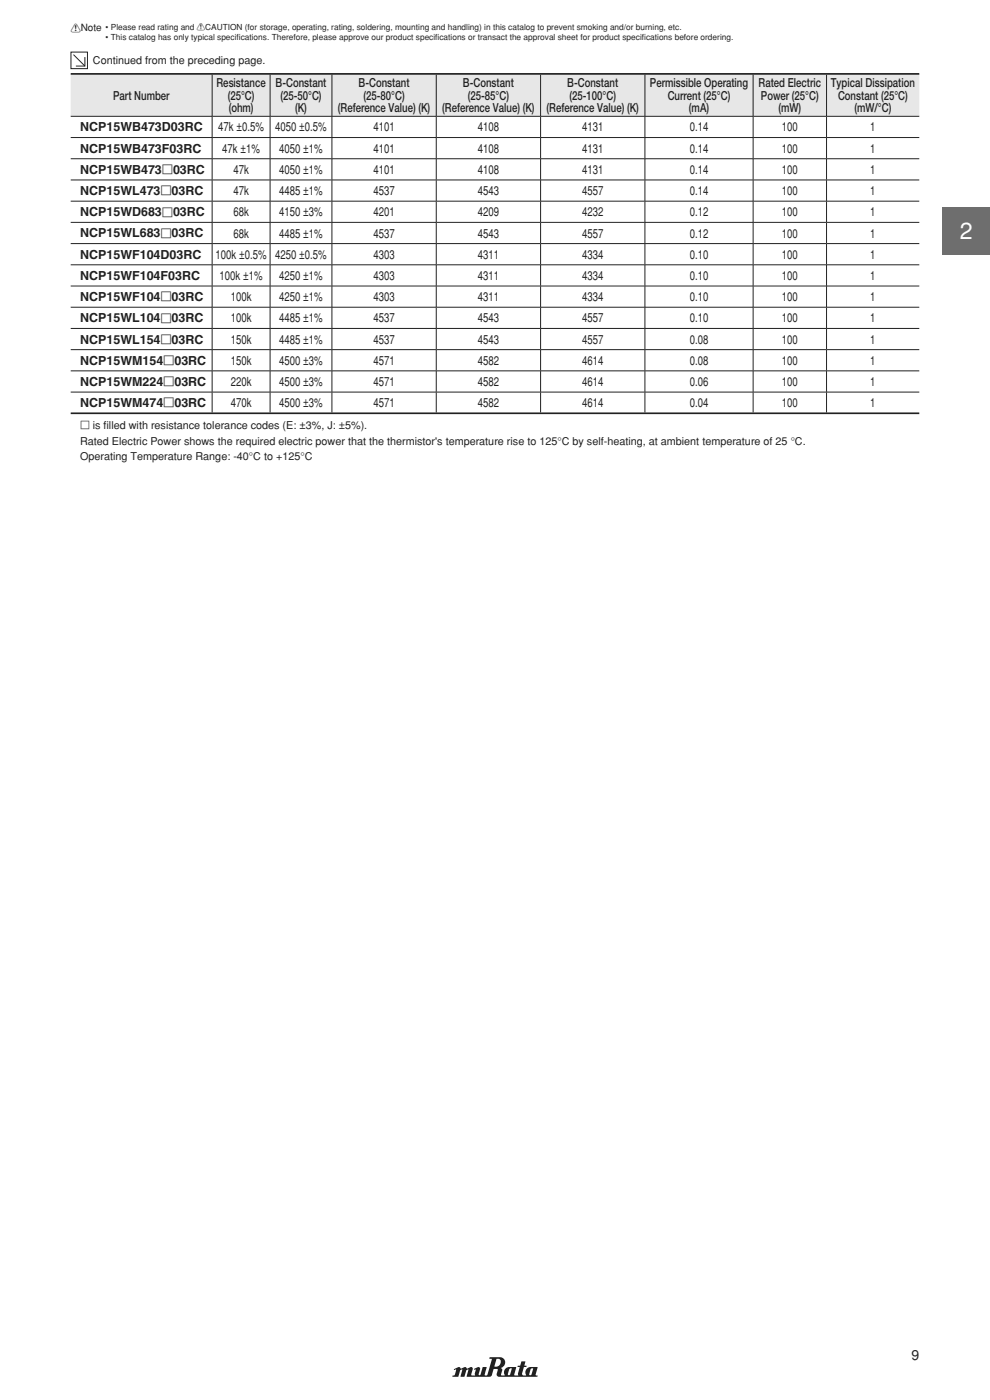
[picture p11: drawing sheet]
<svg xmlns="http://www.w3.org/2000/svg" width="210mm" height="297mm" viewBox="0 0 210 297" stroke-linecap="round" stroke-linejoin="round" font-family="sans-serif">
<defs><g id="words">
<text font-size="4.9" fill="#fff" x="203.6" y="50.7">2</text>
<text font-size="3" fill="#231f20" x="193.3" y="288.6">9</text>
<g font-size="2.6" fill="#231f20">
<text x="24" y="21.1">Part Number</text>
<text x="45.9" y="18.5">Resistance</text>
<text x="48.3" y="21.1">(25°C)</text>
<text x="48.5" y="23.8">(ohm)</text>
<text x="58.5" y="18.5">B-Constant</text>
<text x="59.5" y="21.1">(25-50°C)</text>
<text x="62.6" y="23.8">(K)</text>
<text x="71.7" y="23.8">(Reference Value) (K)</text>
<text x="76.1" y="18.5">B-Constant</text>
<text x="77.1" y="21.1">(25-80°C)</text>
<text x="93.8" y="23.8">(Reference Value) (K)</text>
<text x="98.2" y="18.5">B-Constant</text>
<text x="99.2" y="21.1">(25-85°C)</text>
<text x="115.9" y="23.8">(Reference Value) (K)</text>
<text x="120.3" y="18.5">B-Constant</text>
<text x="120.8" y="21.1">(25-100°C)</text>
<text x="137.9" y="18.5">Permissible Operating</text>
<text x="141.6" y="21.1">Current (25°C)</text>
<text x="146.1" y="23.8">(mA)</text>
<text x="160.9" y="18.5">Rated Electric</text>
<text x="161.4" y="21.1">Power (25°C)</text>
<text x="165.1" y="23.8">(mW)</text>
<text x="176.3" y="18.5">Typical Dissipation</text>
<text x="177.8" y="21.1">Constant (25°C)</text>
<text x="181.3" y="23.8">(mW/°C)</text>
<text x="17" y="27.9">NCP15WB473D03RC</text>
<text x="46.3" y="27.9">47k ±0.5%</text>
<text x="58.4" y="27.9">4050 ±0.5%</text>
<text x="79.2" y="27.9">4101</text>
<text x="101.3" y="27.9">4108</text>
<text x="123.5" y="27.9">4131</text>
<text x="146.3" y="27.9">0.14</text>
<text x="165.8" y="27.9">100</text>
<text x="184.6" y="27.9">1</text>
<text x="17" y="32.4">NCP15WB473F03RC</text>
<text x="47.2" y="32.4">47k ±1%</text>
<text x="59.2" y="32.4">4050 ±1%</text>
<text x="79.2" y="32.4">4101</text>
<text x="101.3" y="32.4">4108</text>
<text x="123.5" y="32.4">4131</text>
<text x="146.3" y="32.4">0.14</text>
<text x="165.8" y="32.4">100</text>
<text x="184.6" y="32.4">1</text>
<text x="17" y="36.9">NCP15WB473p03RC</text>
<text x="17" y="41.4">NCP15WL473p03RC</text>
<text x="49.5" y="36.9">47k</text>
<text x="49.5" y="41.4">47k</text>
<text x="59.2" y="36.9">4050 ±1%</text>
<text x="59.2" y="41.4">4485 ±1%</text>
<text x="79.2" y="36.9">4101</text>
<text x="79.2" y="41.4">4537</text>
<text x="101.3" y="36.9">4108</text>
<text x="101.3" y="41.4">4543</text>
<text x="123.5" y="36.9">4131</text>
<text x="123.5" y="41.4">4557</text>
<text x="146.3" y="36.9">0.14</text>
<text x="146.3" y="41.4">0.14</text>
<text x="165.8" y="36.9">100</text>
<text x="165.8" y="41.4">100</text>
<text x="184.6" y="36.9">1</text>
<text x="184.6" y="41.4">1</text>
<text x="17" y="45.9">NCP15WD683p03RC</text>
<text x="49.5" y="45.9">68k</text>
<text x="59.2" y="45.9">4150 ±3%</text>
<text x="79.2" y="45.9">4201</text>
<text x="101.3" y="45.9">4209</text>
<text x="123.5" y="45.9">4232</text>
<text x="146.3" y="45.9">0.12</text>
<text x="165.8" y="45.9">100</text>
<text x="184.6" y="45.9">1</text>
<text x="17" y="50.4">NCP15WL683p03RC</text>
<text x="49.5" y="50.4">68k</text>
<text x="59.2" y="50.4">4485 ±1%</text>
<text x="79.2" y="50.4">4537</text>
<text x="101.3" y="50.4">4543</text>
<text x="123.5" y="50.4">4557</text>
<text x="146.3" y="50.4">0.12</text>
<text x="165.8" y="50.4">100</text>
<text x="184.6" y="50.4">1</text>
<text x="17" y="54.9">NCP15WF104D03RC</text>
<text x="17" y="59.4">NCP15WF104F03RC</text>
<text x="45.7" y="54.9">100k ±0.5% 4250 ±0.5%</text>
<text x="46.6" y="59.4">100k ±1%</text>
<text x="59.2" y="59.4">4250 ±1%</text>
<text x="79.2" y="54.9">4303</text>
<text x="79.2" y="59.4">4303</text>
<text x="101.3" y="54.9">4311</text>
<text x="101.3" y="59.4">4311</text>
<text x="123.5" y="54.9">4334</text>
<text x="123.5" y="59.4">4334</text>
<text x="146.3" y="54.9">0.10</text>
<text x="146.3" y="59.4">0.10</text>
<text x="165.8" y="54.9">100</text>
<text x="165.8" y="59.4">100</text>
<text x="184.6" y="54.9">1</text>
<text x="184.6" y="59.4">1</text>
<text x="17" y="63.9">NCP15WF104p03RC</text>
<text x="48.9" y="63.9">100k</text>
<text x="59.2" y="63.9">4250 ±1%</text>
<text x="79.2" y="63.9">4303</text>
<text x="101.3" y="63.9">4311</text>
<text x="123.5" y="63.9">4334</text>
<text x="146.3" y="63.9">0.10</text>
<text x="165.8" y="63.9">100</text>
<text x="184.6" y="63.9">1</text>
<text x="17" y="68.4">NCP15WL104p03RC</text>
<text x="48.9" y="68.4">100k</text>
<text x="59.2" y="68.4">4485 ±1%</text>
<text x="79.2" y="68.4">4537</text>
<text x="101.3" y="68.4">4543</text>
<text x="123.5" y="68.4">4557</text>
<text x="146.3" y="68.4">0.10</text>
<text x="165.8" y="68.4">100</text>
<text x="184.6" y="68.4">1</text>
<text x="17" y="72.9">NCP15WL154p03RC</text>
<text x="17" y="77.4">NCP15WM154p03RC</text>
<text x="48.9" y="72.9">150k</text>
<text x="48.9" y="77.4">150k</text>
<text x="59.2" y="72.9">4485 ±1%</text>
<text x="59.2" y="77.4">4500 ±3%</text>
<text x="79.2" y="72.9">4537</text>
<text x="79.2" y="77.4">4571</text>
<text x="101.3" y="72.9">4543</text>
<text x="101.3" y="77.4">4582</text>
<text x="123.5" y="72.9">4557</text>
<text x="123.5" y="77.4">4614</text>
<text x="146.3" y="72.9">0.08</text>
<text x="146.3" y="77.4">0.08</text>
<text x="165.8" y="72.9">100</text>
<text x="165.8" y="77.4">100</text>
<text x="184.6" y="72.9">1</text>
<text x="184.6" y="77.4">1</text>
<text x="17" y="81.9">NCP15WM224p03RC</text>
<text x="48.9" y="81.9">220k</text>
<text x="59.2" y="81.9">4500 ±3%</text>
<text x="79.2" y="81.9">4571</text>
<text x="101.3" y="81.9">4582</text>
<text x="123.5" y="81.9">4614</text>
<text x="146.3" y="81.9">0.06</text>
<text x="165.8" y="81.9">100</text>
<text x="184.6" y="81.9">1</text>
<text x="17" y="86.4">NCP15WM474p03RC</text>
<text x="48.9" y="86.4">470k</text>
<text x="59.2" y="86.4">4500 ±3%</text>
<text x="79.2" y="86.4">4571</text>
<text x="101.3" y="86.4">4582</text>
<text x="123.5" y="86.4">4614</text>
<text x="146.3" y="86.4">0.04</text>
<text x="165.8" y="86.4">100</text>
<text x="184.6" y="86.4">1</text>
</g>
<g font-size="2.3" fill="#231f20">
<text x="19.7" y="13.6">Continued from the preceding page.</text>
<text x="17" y="91">p is f</text>
<text x="17" y="94.3">Rated Electric Power shows the required electric power that the thermistor's temperature rise to 125°C by self-heating, at ambient temperature of 25 °C.</text>
<text x="22" y="91">i lled with resistance tolerance codes (E: ±3%, J: ±5%).</text>
<text x="17" y="97.7">Operating Temperature Range: -40°C to +125°C</text>
</g>
<text font-size="2.1" fill="#231f20" x="15" y="6.7">!Note</text>
<g font-size="1.8" fill="#231f20">
<text x="22.4" y="6.4">• Please read rating and !CAUTION (for storage, operating, rating, soldering, mounting and handling) in this catalog to prevent smoking and/or burning, etc.</text>
<text x="22.4" y="8.5">• This catalog has only typical specifcations. Therefore, please approve our product specif</text>
<text x="50.2" y="8.5">i</text>
<text x="92.3" y="8.5">i cations or transact the approval sheet for product specif</text>
<text x="136.2" y="8.5">i cations before ordering.</text>
</g>
</g></defs>
<path d="M15.1 11.1h3.5v3.5h-3.5zM15.6 11.6l2.4 2.4M18 12.1v1.9h-1.9" fill="none" stroke="#231f20" stroke-width=".21"/>
<path d="M15 15.7h30v9h-30zM45 15.7h12.3v9h-12.3zM57.3 15.7h13.1v9h-13.1zM70.4 15.7h22.1v9h-22.1zM92.5 15.7h22.2v9h-22.2zM114.7 15.7h22.1v9h-22.1zM136.8 15.7h23v9h-23zM159.8 15.7h15.5v9h-15.5zM175.3 15.7h19.7v9h-19.7z" fill="#e6e7e8"/>
<path d="M15 15.7h180M15 87.7h180" fill="none" stroke="#231f20" stroke-width=".35"/>
<g fill="none" stroke="#231f20" stroke-width=".21">
<path d="M45 15.9v8.7M57.3 15.9v8.7M70.4 15.9v8.7M92.5 15.9v8.7M114.7 15.9v8.7M136.8 15.9v8.7M159.8 15.9v8.7M175.3 15.9v8.7M15 24.7h180M15 29.2h180M15 33.7h180M15 38.2h180"/>
<path d="M45 24.7v4.4M45 29.2v4.4M45 33.7v4.4M45 38.2v4.4M57.3 24.7v4.4M57.3 29.2v4.4M57.3 33.7v4.4M57.3 38.2v4.4M70.4 24.7v4.4M70.4 29.2v4.4M70.4 33.7v4.4M70.4 38.2v4.4"/>
<path d="M92.5 24.7v4.4M92.5 29.2v4.4M92.5 33.7v4.4M92.5 38.2v4.4M114.7 24.7v4.4M114.7 29.2v4.4M114.7 33.7v4.4M114.7 38.2v4.4M136.8 24.7v4.4M136.8 29.2v4.4M136.8 33.7v4.4M136.8 38.2v4.4"/>
<path d="M159.8 24.7v4.4M159.8 29.2v4.4M159.8 33.7v4.4M159.8 38.2v4.4M175.3 24.7v4.4M175.3 29.2v4.4M175.3 33.7v4.4M175.3 38.2v4.4M15 42.7h180M15 47.2h180M15 51.7h180M15 56.2h180"/>
<path d="M45 42.7v4.4M45 47.2v4.4M45 51.7v4.4M45 56.2v4.4M57.3 42.7v4.4M57.3 47.2v4.4M57.3 51.7v4.4M57.3 56.2v4.4M70.4 42.7v4.4M70.4 47.2v4.4M70.4 51.7v4.4M70.4 56.2v4.4"/>
<path d="M92.5 42.7v4.4M92.5 47.2v4.4M92.5 51.7v4.4M92.5 56.2v4.4M114.7 42.7v4.4M114.7 47.2v4.4M114.7 51.7v4.4M114.7 56.2v4.4M136.8 42.7v4.4M136.8 47.2v4.4M136.8 51.7v4.4M136.8 56.2v4.4"/>
<path d="M159.8 42.7v4.4M159.8 47.2v4.4M159.8 51.7v4.4M159.8 56.2v4.4M175.3 42.7v4.4M175.3 47.2v4.4M175.3 51.7v4.4M175.3 56.2v4.4M15 60.7h180M15 65.2h180M15 69.7h180M15 74.2h180"/>
<path d="M15 78.7h180M45 60.7v4.4M45 65.2v4.4M45 69.7v4.4M45 74.2v4.4M45 78.7v4.4M57.3 60.7v4.4M57.3 65.2v4.4M57.3 69.7v4.4M57.3 74.2v4.4M57.3 78.7v4.4M70.4 60.7v4.4"/>
<path d="M70.4 65.2v4.4M70.4 69.7v4.4M70.4 74.2v4.4M70.4 78.7v4.4M92.5 60.7v4.4M92.5 65.2v4.4M92.5 69.7v4.4M92.5 74.2v4.4M92.5 78.7v4.4M114.7 60.7v4.4M114.7 65.2v4.4M114.7 69.7v4.4"/>
<path d="M114.7 74.2v4.4M114.7 78.7v4.4M136.8 60.7v4.4M136.8 65.2v4.4M136.8 69.7v4.4M136.8 74.2v4.4M136.8 78.7v4.4M159.8 60.7v4.4M159.8 65.2v4.4M159.8 69.7v4.4M159.8 74.2v4.4M159.8 78.7v4.4"/>
<path d="M175.3 60.7v4.4M175.3 65.2v4.4M175.3 69.7v4.4M175.3 74.2v4.4M175.3 78.7v4.4M15 83.2h180M45 83.2v4.3M57.3 83.2v4.3M70.4 83.2v4.3M92.5 83.2v4.3M114.7 83.2v4.3M136.8 83.2v4.3"/>
<path d="M159.8 83.2v4.3M175.3 83.2v4.3"/>
</g>
<path d="M96.3 290.5l.1 .1 .3-.1a1.12 1.12 0 0 1-.5 1.3h-.2v.3h1.2l.4-1.4 .4-.2-.2 1.6h.7l.4-1.4 .4-.2-.2 1.6 5-.1 .2-.3 .5-1.3 .8 .1-.3 1a.5 .5 0 0 0 .5 .6h8.2v-.3l-.4-.2 .4-1.6h-1.4a1.22 1.22 0 0 0-1 1.8l-.7-.1-.2-.2 .4-1.5 .6-.1v-.2l-.5-.1 .2-.8h-.8l-.3 .9-.5 .1v.2l.4 .1a2.02 2.02 0 0 0-.3 1.6l-.7 .1-.1-.2 .3-1.6a3.3 3.3 0 0 0-2 .2 1.35 1.35 0 0 0-.4 1.6h-.7l.2-1.2-.2-.4a1.18 1.18 0 0 0 .8-1.4 1.18 1.18 0 0 0-1.4-.9h-1.8l-.1 .3 .5 .1-.9 3.3-.2 .2-.4-.2 .4-1.6h-.8l-.5 1.6-.2 .1-.2-.1 .4-1.2-.4-.4-1 .4 .1 .2h.3l-.2 1.2h-.6l-.2-.2 .4-1.2-.2-.4h-.2l-.8 .4-.3-.4h-.2l-.8 .4-.5-.4zM105.3 288.3a.71 .71 0 0 1 .9 .3 .71 .71 0 0 1-.2 .9l-.3 .3-.8 .1zM108.1 290.4h.5l-.4 1.2-.3 .1-.2-.1zM112.6 290.4h.5l-.3 1.2-.4 .1-.2-.1z" fill="#231f20"/>
<path d="M200 43.9h10v10h-10z" fill="#6d6e70"/>
<use href="#words"/>
</svg>
